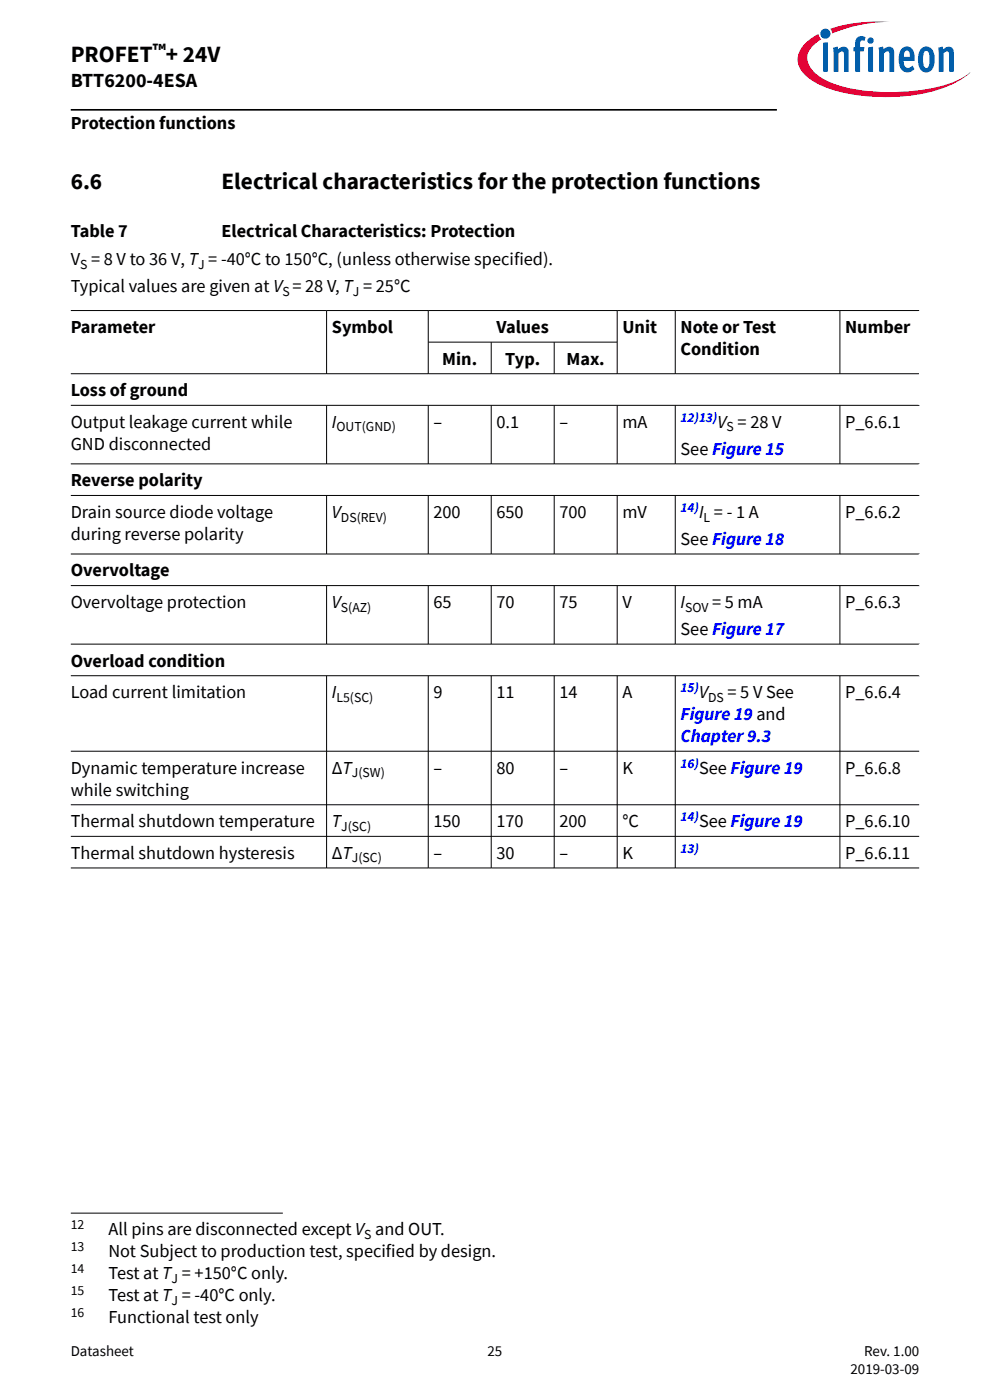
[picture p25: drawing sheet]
<svg xmlns="http://www.w3.org/2000/svg" width="210mm" height="297mm" viewBox="0 0 210 297" stroke-linecap="round" stroke-linejoin="round" font-family="sans-serif">
<defs><g id="words">
<g font-size="4.9">
<text x="15" y="13.2">PROFET + 24V</text>
<text x="15" y="40.2">6.6</text>
<text x="47" y="40.2">Electrical characteristics for the protection functions</text>
</g>
<text font-size="4.2" x="15" y="18.5">BTT6200-4ESA</text>
<text font-size="4.1" x="32.4" y="12">™</text>
<g font-size="3.9">
<text x="15" y="27.3">Protection functions</text>
<text x="15" y="50.2">Table 7</text>
<text x="47" y="50.2">Electrical Characteristics: Protection</text>
<text x="15" y="56.3">V = 8 V to 36 V, T = -40°C to 150°C, (unless otherwise specified).</text>
<text x="15" y="62">Typical values are given at V = 28 V, T = 25°C</text>
<text x="15" y="70.6">Parameter</text>
<text x="70.4" y="70.6">Symbol</text>
<text x="105.3" y="70.6">Values</text>
<text x="132" y="70.6">Unit</text>
<text x="144.3" y="70.6">Note or Test</text>
<text x="179.3" y="70.6">Number</text>
<text x="93.8" y="77.3">Min.</text>
<text x="107.2" y="77.3">Typ.</text>
<text x="120.2" y="77.3">Max.</text>
<text x="144.3" y="75.3">Condition</text>
<text x="15" y="84">Loss of ground</text>
<text x="15" y="90.8">Output leakage current while</text>
<text x="15" y="95.4">GND disconnected</text>
<text x="70.4" y="90.8">I</text>
<text x="92" y="90.8">–</text>
<text x="105.3" y="90.8">0.1</text>
<text x="118.7" y="90.8">–</text>
<text x="132" y="90.8">mA</text>
<text x="152.2" y="90.8">V = 28 V</text>
<text x="179.3" y="90.8">P_6.6.1</text>
<text x="144.3" y="96.5">See Figure 15</text>
<text x="15" y="103.2">Reverse polarity</text>
<text x="15" y="109.9">Drain source diode voltage</text>
<text x="70.4" y="109.9">V</text>
<text x="92" y="109.9">200</text>
<text x="105.3" y="109.9">650</text>
<text x="118.7" y="109.9">700</text>
<text x="132" y="109.9">mV</text>
<text x="148.3" y="109.9">I = - 1 A</text>
<text x="179.3" y="109.9">P_6.6.2</text>
<text x="15" y="114.5">during reverse polarity</text>
<text x="144.3" y="115.6">See Figure 18</text>
<text x="15" y="122.3">Overvoltage</text>
<text x="15" y="129">Overvoltage protection</text>
<text x="70.4" y="129">V</text>
<text x="91.9" y="129">65</text>
<text x="105.3" y="129">70</text>
<text x="118.7" y="129">75</text>
<text x="132" y="129">V</text>
<text x="144.3" y="129">I</text>
<text x="151.1" y="129">= 5 mA</text>
<text x="179.3" y="129">P_6.6.3</text>
<text x="144.3" y="134.7">See Figure 17</text>
<text x="15" y="141.4">Overload condition</text>
<text x="15" y="148.1">Load current limitation</text>
<text x="70.4" y="148.1">I</text>
<text x="92" y="148.1">9</text>
<text x="105.3" y="148.1">11</text>
<text x="118.7" y="148.1">14</text>
<text x="132" y="148.1">A</text>
<text x="148.3" y="148.1">V</text>
<text x="154.3" y="148.1">= 5 V See</text>
<text x="179.3" y="148.1">P_6.6.4</text>
<text x="15" y="164.1">Dynamic temperature increase</text>
<text x="70.4" y="164.1">ΔT</text>
<text x="92" y="164.1">–</text>
<text x="105.3" y="164.1">80</text>
<text x="118.7" y="164.1">–</text>
<text x="132" y="164.1">K</text>
<text x="148.3" y="164.1">See Figure 19</text>
<text x="179.3" y="164.1">P_6.6.8</text>
<text x="15" y="168.8">while switching</text>
<text x="15" y="175.5">Thermal shutdown temperature</text>
<text x="70.4" y="175.5">T</text>
<text x="91.9" y="175.5">150</text>
<text x="105.3" y="175.5">170</text>
<text x="118.7" y="175.5">200</text>
<text x="132" y="175.5">°C</text>
<text x="148.3" y="175.5">See Figure 19</text>
<text x="179.3" y="175.5">P_6.6.10</text>
<text x="15" y="182.2">Thermal shutdown hysteresis</text>
<text x="70.4" y="182.2">ΔT</text>
<text x="91.9" y="182.2">–</text>
<text x="105.3" y="182.2">30</text>
<text x="118.7" y="182.2">–</text>
<text x="132" y="182.2">K</text>
<text x="179.3" y="182.2">P_6.6.11</text>
<text x="23" y="262">All pins are disconnected except V and OUT.</text>
<text x="23" y="266.7">Not Subject to production test, specified by design.</text>
<text x="23" y="271.3">Test at T = +150°C only.</text>
<text x="23" y="276">Test at T = -40°C only.</text>
<text x="23" y="280.6">Functional test only</text>
</g>
<g font-size="3.9" fill="#00f">
<text x="144.3" y="152.8">Figure 19 and</text>
<text x="144.3" y="157.4">Chapter 9.3</text>
</g>
<g font-size="3.2">
<text x="15" y="287.7">Datasheet</text>
<text x="103.4" y="287.7">25</text>
<text x="183.3" y="287.7">Rev. 1.00</text>
<text x="180.4" y="291.5">2019-03-09</text>
</g>
<g font-size="2.9">
<text x="17" y="57.1">S</text>
<text x="42" y="57.1">J</text>
<text x="59.9" y="62.8">S</text>
<text x="74.8" y="62.8">J</text>
<text x="71.4" y="91.5">OUT(GND)</text>
<text x="154.1" y="91.5">S</text>
<text x="72.3" y="110.6">DS(REV)</text>
<text x="149.3" y="110.6">L</text>
<text x="72.3" y="129.8">S(AZ)</text>
<text x="145.3" y="129.8">SOV</text>
<text x="71.4" y="148.9">L5(SC)</text>
<text x="150.2" y="148.9">DS</text>
<text x="74.6" y="164.9">J(SW)</text>
<text x="72.4" y="176.3">J(SC)</text>
<text x="74.7" y="183">J(SC)</text>
<text x="15" y="260.7">12</text>
<text x="77.3" y="262.8">S</text>
<text x="15" y="265.4">13</text>
<text x="15" y="270">14</text>
<text x="15" y="274.7">15</text>
<text x="36.4" y="272.1">J</text>
<text x="15" y="279.3">16</text>
<text x="36.4" y="276.8">J</text>
</g>
<g font-size="2.9" fill="#00f">
<text x="144.3" y="89.5">12)13)</text>
<text x="144.3" y="108.6">14)</text>
<text x="144.3" y="146.8">15)</text>
<text x="144.3" y="162.8">16)</text>
<text x="144.3" y="174.2">14)</text>
<text x="144.3" y="180.9">13)</text>
</g>
</g></defs>
<path d="M15 44.4h180M195 65.8v20.2M195 98.4v6.8M195 117.5v6.8M195 136.6v6.8" fill="none" stroke="#fff" stroke-width=".21"/>
<g fill="none" stroke="#000" stroke-width=".21">
<path d="M15 65.9h180.1M15 79.3h179.9M69.3 65.8v13.5M90.8 65.8v13.5M90.8 72.6h40.2M104.2 72.6v6.7M117.6 72.6v6.7M130.9 65.8v13.5M143.2 65.8v13.5M178.2 65.8v13.5M15 86h180.1M15 98.4h180.1"/>
<path d="M69.3 86v12.5M90.8 86v12.5M104.2 86v12.5M117.6 86v12.5M130.9 86v12.5M143.2 86v12.5M178.2 86v12.5M15 105.1h180.1M15 117.5h180.1M69.3 105.1v12.5M90.8 105.1v12.5M104.2 105.1v12.5"/>
<path d="M117.6 105.1v12.5M130.9 105.1v12.5M143.2 105.1v12.5M178.2 105.1v12.5M15 124.2h180.1M15 136.6h180.1M69.3 124.2v12.5M90.8 124.2v12.5M104.2 124.2v12.5M117.6 124.2v12.5M130.9 124.2v12.5M143.2 124.2v12.5"/>
<path d="M178.2 124.2v12.5M15 143.4h180.1M15 159.4h180M69.3 143.4v40.8M90.8 143.4v40.8M104.2 143.4v40.8M117.6 143.4v40.8M130.9 143.4v40.8M143.2 143.4v40.8M178.2 143.4v40.8M15 170.7h180M15 177.4h180"/>
<path d="M15 184.1h180M15 257.4h45"/>
</g>
<path d="M170.6 9.4a4.3 4.3 0 0 0 .2 6.5 20.6 20.6 0 0 0 11.4 4.3 36.7 36.7 0 0 0 20-2.4l1-.5a7.5 7.5 0 0 0 2.6-2 18.5 18.5 0 0 1-9 3.6 44.8 44.8 0 0 1-19.2-.9 10.3 10.3 0 0 1-5.8-3.8 3.5 3.5 0 0 1 1.1-4.9l1.3-1-.4-.5-.2-.6a11 11 0 0 0-3 2.2zM176.1 6.1l.4 1a31.9 31.9 0 0 1 12.3-2.5 31.5 31.5 0 0 0-12.7 1.5z" fill-rule="evenodd" fill="#e30034"/>
<path d="M199 10.1l.1 5.1h1v-3.8a.76 .76 0 0 1 1.1-.4l.1 4.2h1v-4a1.2 1.2 0 0 0-.8-1.3 1.2 1.2 0 0 0-1.4 .6l-.2-.6zM196.1 10.9l.4-.1a1.38 1.38 0 0 1 .7 1.8v.4a1.29 1.29 0 0 1-.7 1.4 1.48 1.48 0 0 1-.7-1.8v-.9zM195.6 10.2a4 4 0 0 0-.1 4.8 1.66 1.66 0 0 0 2.7-1.3l.1-.5a2.89 2.89 0 0 0-1.4-3.3l-.9 .1zM191.9 10.9a.65 .65 0 0 1 .9 0 .65 .65 0 0 1 .2 .8v.4h-1.3zM191.4 10.3a3.9 3.9 0 0 0 .2 4.8 1.87 1.87 0 0 0 2.4-.4l-.4-.8a1.04 1.04 0 0 1-1.4 .4 1.04 1.04 0 0 1-.5-1.3l2.3-.1a2.63 2.63 0 0 0-1.3-3 1.49 1.49 0 0 0-1.3 .4zM186.3 10.1l.2 5.1h1v-3.8a.76 .76 0 0 1 1.1-.4l.1 4.2h1v-4a1.2 1.2 0 0 0-.8-1.3 1.2 1.2 0 0 0-1.5 .6l-.1-.6zM184 8.6a.67 .67 0 0 0 1.3 0 .67 .67 0 0 0-1.3 0zM184.2 10v5.2h1v-5.3zM181.9 7.9a2.44 2.44 0 0 0-.5 2.1h-.3v.9h.3v4.3h1v-4.3h.8l.2-.9h-1l.1-1.1a.5 .5 0 0 1 .8-.2l.3-.8-.2-.1-.7-.1zM176.7 10.1l.1 5.1h1v-3.8a.76 .76 0 0 1 1.1-.4l.1 4.2h1v-4a1.2 1.2 0 0 0-.8-1.3 1.2 1.2 0 0 0-1.4 .6l-.1-.6zM174.6 9.1v6.1h1v-6.3zM174 7.2a1.1 1.1 0 0 0 2.2 0 1.1 1.1 0 0 0-2.2 0z" fill-rule="evenodd" fill="#005da9"/>
<path d="M15 23.3h149.8" fill="none" stroke="#000" stroke-width=".35"/>
<use href="#words"/>
</svg>
